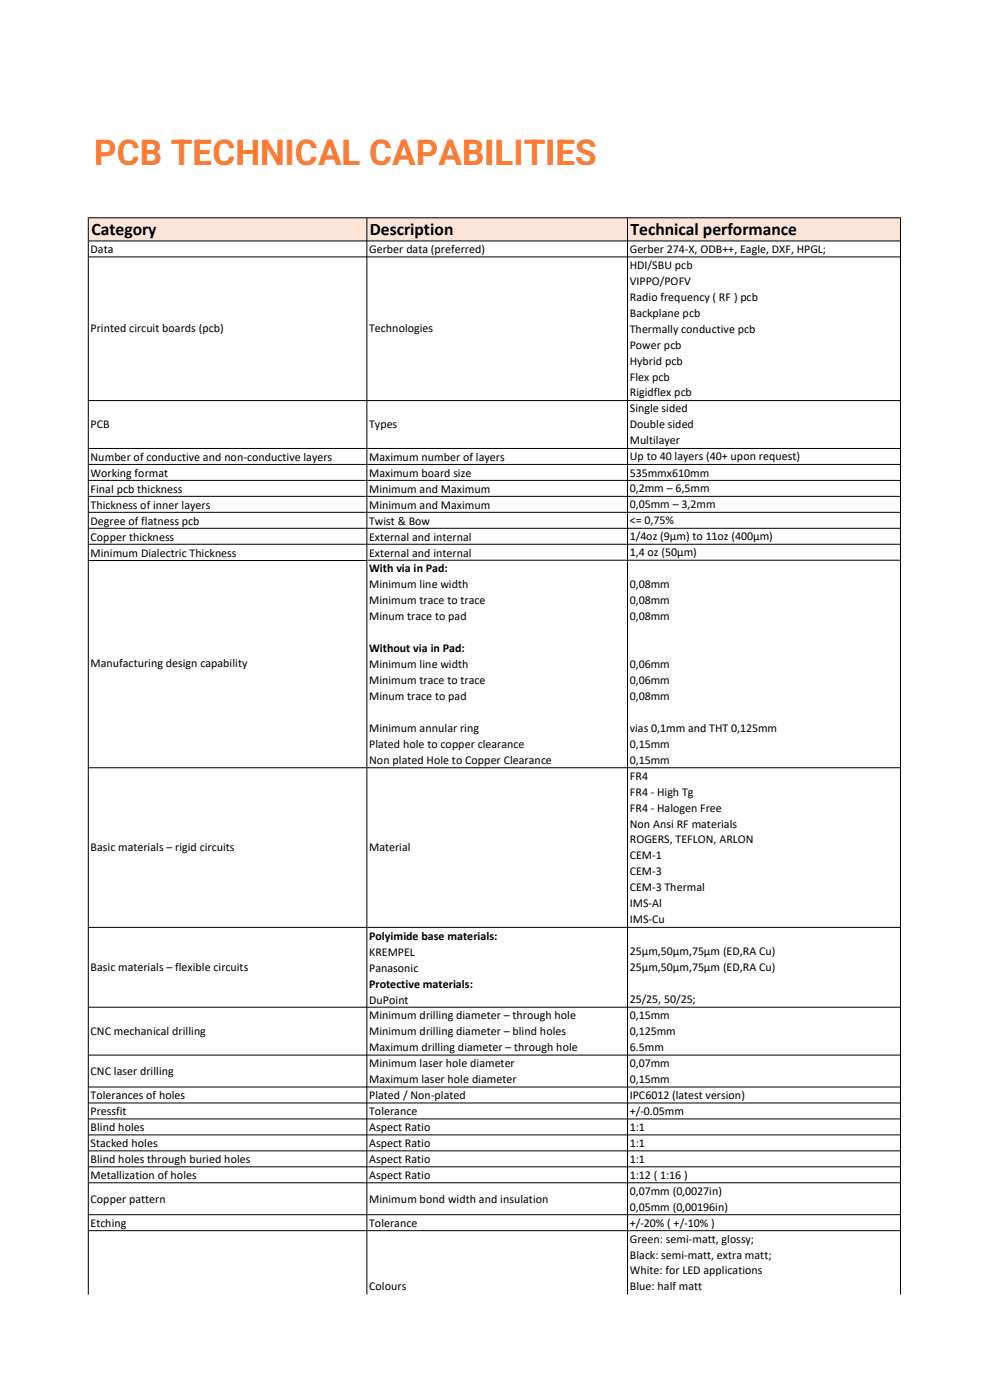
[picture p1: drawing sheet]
<svg xmlns="http://www.w3.org/2000/svg" width="210mm" height="297mm" viewBox="0 0 210 297" stroke-linecap="round" stroke-linejoin="round" font-family="sans-serif">
<defs><g id="words">
<text font-size="7.5" fill="#fd7b33" x="20" y="34.9">PCB TECHNICAL CAPABILITIES</text>
<g font-size="3.7">
<text x="19.4" y="50">Category</text>
<text x="78.5" y="50">Description</text>
<text x="133.8" y="50">Technical performance</text>
</g>
<g font-size="2.5">
<text x="19.2" y="53.7">Data</text>
<text x="78.3" y="53.7">Gerber data (preferred)</text>
<text x="133.6" y="53.6">Gerber 274-X, ODB++, Eagle, DXF, HPGL;</text>
<text x="133.6" y="57">HDI/SBU pcb</text>
<text x="133.6" y="60.4">VIPPO/POFV</text>
<text x="133.6" y="63.8">Radio frequency ( RF ) pcb</text>
<text x="19.2" y="70.5">Printed circuit boards (pcb)</text>
<text x="78.3" y="70.5">Technologies</text>
<text x="133.6" y="67.2">Backplane pcb</text>
<text x="133.6" y="70.6">Thermally conductive pcb</text>
<text x="133.6" y="74">Power pcb</text>
<text x="133.6" y="77.3">Hybrid pcb</text>
<text x="133.6" y="80.7">Flex pcb</text>
<text x="133.6" y="84.1">Rigidflex pcb</text>
<text x="133.6" y="87.5">Single sided</text>
<text x="19.2" y="90.8">PCB</text>
<text x="78.3" y="90.8">Types</text>
<text x="133.6" y="90.9">Double sided</text>
<text x="133.6" y="94.3">Multilayer</text>
<text x="19.2" y="97.7">Number of conductive and non-conductive layers</text>
<text x="19.2" y="101.1">Working format</text>
<text x="78.3" y="97.7">Maximum number of layers</text>
<text x="78.3" y="101.1">Maximum board size</text>
<text x="133.6" y="97.7">Up to 40 layers (40+ upon request)</text>
<text x="133.6" y="101.1">535mmx610mm</text>
<text x="19.2" y="104.5">Final pcb thickness</text>
<text x="19.2" y="107.9">Thickness of inner layers</text>
<text x="78.3" y="104.5">Minimum and Maximum</text>
<text x="78.3" y="107.9">Minimum and Maximum</text>
<text x="133.6" y="104.4">0,2mm – 6,5mm</text>
<text x="133.6" y="107.8">0,05mm – 3,2mm</text>
<text x="19.2" y="111.3">Degree of flatness pcb</text>
<text x="78.3" y="111.3">Twist &amp; Bow</text>
<text x="133.6" y="111.2">&lt;= 0,75%</text>
<text x="19.2" y="114.7">Copper thickness</text>
<text x="19.2" y="118.1">Minimum Dialectric Thickness</text>
<text x="78.3" y="114.7">External and internal</text>
<text x="78.3" y="118.1">External and internal</text>
<text x="133.6" y="114.6">1/4oz (9µm) to 11oz (400µm)</text>
<text x="133.6" y="118">1,4 oz (50µm)</text>
<text x="78.3" y="121.5">With via in Pad:</text>
<text x="78.3" y="124.8">Minimum line width</text>
<text x="133.6" y="124.8">0,08mm</text>
<text x="78.3" y="128.2">Minimum trace to trace</text>
<text x="78.3" y="131.6">Minum trace to pad</text>
<text x="133.6" y="128.1">0,08mm</text>
<text x="133.6" y="131.5">0,08mm</text>
<text x="19.2" y="141.6">Manufacturing design capability</text>
<text x="78.3" y="138.4">Without via in Pad:</text>
<text x="78.3" y="141.8">Minimum line width</text>
<text x="133.6" y="141.7">0,06mm</text>
<text x="78.3" y="145.2">Minimum trace to trace</text>
<text x="78.3" y="148.5">Minum trace to pad</text>
<text x="133.6" y="145.1">0,06mm</text>
<text x="133.6" y="148.5">0,08mm</text>
<text x="78.3" y="155.3">Minimum annular ring</text>
<text x="133.6" y="155.2">vias 0,1mm and THT 0,125mm</text>
<text x="78.3" y="158.7">Plated hole to copper clearance</text>
<text x="133.6" y="158.6">0,15mm</text>
<text x="78.3" y="162.1">Non plated Hole to Copper Clearance</text>
<text x="133.6" y="162">0,15mm</text>
<text x="133.6" y="165.4">FR4</text>
<text x="133.6" y="168.8">FR4 - High Tg</text>
<text x="133.6" y="172.2">FR4 - Halogen Free</text>
<text x="133.6" y="175.6">Non Ansi RF materials</text>
<text x="133.6" y="178.9">ROGERS, TEFLON, ARLON</text>
<text x="19.2" y="180.6">Basic materials – rigid circuits</text>
<text x="78.3" y="180.6">Material</text>
<text x="133.6" y="182.3">CEM-1</text>
<text x="133.6" y="185.7">CEM-3</text>
<text x="133.6" y="189.1">CEM-3 Thermal</text>
<text x="133.6" y="192.5">IMS-Al</text>
<text x="133.6" y="195.9">IMS-Cu</text>
<text x="78.3" y="199.3">Polyimide base materials:</text>
<text x="78.3" y="202.7">KREMPEL</text>
<text x="133.6" y="202.6">25µm,50µm,75µm (ED,RA Cu)</text>
<text x="19.2" y="206">Basic materials – flexible circuits</text>
<text x="78.3" y="206.1">Panasonic</text>
<text x="78.3" y="209.5">Protective materials:</text>
<text x="133.6" y="206">25µm,50µm,75µm (ED,RA Cu)</text>
<text x="78.3" y="212.9">DuPoint</text>
<text x="133.6" y="212.8">25/25, 50/25;</text>
<text x="19.2" y="219.5">CNC mechanical drilling</text>
<text x="78.3" y="216.3">Minimum drilling diameter – through hole</text>
<text x="78.3" y="219.7">Minimum drilling diameter – blind holes</text>
<text x="133.6" y="216.2">0,15mm</text>
<text x="133.6" y="219.6">0,125mm</text>
<text x="19.2" y="228">CNC laser drilling</text>
<text x="78.3" y="223.1">Maximum drilling diameter – through hole</text>
<text x="78.3" y="226.4">Minimum laser hole diameter</text>
<text x="133.6" y="223">6.5mm</text>
<text x="133.6" y="226.4">0,07mm</text>
<text x="19.2" y="233.2">Tolerances of holes</text>
<text x="78.3" y="229.8">Maximum laser hole diameter</text>
<text x="78.3" y="233.2">Plated / Non-plated</text>
<text x="133.6" y="229.7">0,15mm</text>
<text x="133.6" y="233.1">IPC6012 (latest version)</text>
<text x="19.2" y="236.6">Pressfit</text>
<text x="19.2" y="240">Blind holes</text>
<text x="78.3" y="236.6">Tolerance</text>
<text x="78.3" y="240">Aspect Ratio</text>
<text x="133.6" y="236.5">+/-0.05mm</text>
<text x="133.6" y="239.9">1:1</text>
<text x="19.2" y="243.4">Stacked holes</text>
<text x="78.3" y="243.4">Aspect Ratio</text>
<text x="133.6" y="243.3">1:1</text>
<text x="19.2" y="246.8">Blind holes through buried holes</text>
<text x="19.2" y="250.1">Metallization of holes</text>
<text x="78.3" y="246.8">Aspect Ratio</text>
<text x="78.3" y="250.1">Aspect Ratio</text>
<text x="133.6" y="246.7">1:1</text>
<text x="133.6" y="250.1">1:12 ( 1:16 )</text>
<text x="19.2" y="255.2">Copper pattern</text>
<text x="78.3" y="255.2">Minimum bond width and insulation</text>
<text x="133.6" y="253.5">0,07mm (0,0027in)</text>
<text x="133.6" y="256.9">0,05mm (0,00196in)</text>
<text x="19.2" y="260.3">Etching</text>
<text x="78.3" y="260.3">Tolerance</text>
<text x="133.6" y="260.2">+/-20% ( +/-10% )</text>
<text x="133.6" y="263.6">Green: semi-matt, glossy;</text>
<text x="133.6" y="267">Black: semi-matt, extra matt;</text>
<text x="78.3" y="273.7">Colours</text>
<text x="133.6" y="270.4">White: for LED applications</text>
<text x="133.6" y="273.8">Blue: half matt</text>
</g>
</g></defs>
<path d="M18.9 46.2h172.2v4.9h-172.2z" fill="#fce4d6"/>
<path d="M18.8 118.9h58.9" fill="none" stroke="#000" stroke-width=".21"/>
<g fill="#000">
<path d="M77.7 46.3h.2v72.4h-.2zM133 46.3h.2v72.4h-.2zM190.9 46.3h.2v72.4h-.2zM18.8 162.8h58.9v.2h-58.9z" fill-rule="evenodd"/>
<path d="M77.7 118.7h.2v44.1h-.2zM133 119h.2v44h-.2zM190.9 119h.2v43.8h-.2zM18.6 46.1h.2v228.6h-.2zM77.7 163h.2v111.7h-.2z" fill-rule="evenodd"/>
<path d="M77.7 162.8h113.2v.2h-113.2zM18.8 196.6h172.3v.2h-172.3zM18.8 213.6h172.3v.2h-172.3zM18.8 223.7h172.3v.2h-172.3zM18.8 230.5h172.3v.2h-172.3zM18.8 233.9h172.3v.2h-172.3zM18.8 237.3h172.3v.2h-172.3zM18.8 240.7h172.3v.2h-172.3zM18.8 244.1h172.3v.2h-172.3zM18.8 247.4h172.3v.2h-172.3zM18.8 250.8h172.3v.2h-172.3zM18.8 257.6h172.3v.2h-172.3zM18.8 261h172.3v.2h-172.3z" fill-rule="evenodd"/>
<path d="M133 163h.2v111.7h-.2zM190.9 162.8h.2v111.9h-.2zM18.8 46.1h172.3v.2h-172.3zM18.8 51h172.3v.2h-172.3zM18.8 54.4h172.3v.2h-172.3zM18.8 84.9h172.3v.2h-172.3zM18.8 95h172.3v.2h-172.3zM18.8 98.4h172.3v.2h-172.3zM18.8 101.8h172.3v.2h-172.3zM18.8 105.2h172.3v.2h-172.3zM18.8 108.6h172.3v.2h-172.3zM18.8 112h172.3v.2h-172.3zM18.8 115.4h172.3v.2h-172.3zM77.9 118.7h113.2v.3h-113.2z" fill-rule="evenodd"/>
</g>
<use href="#words"/>
</svg>
